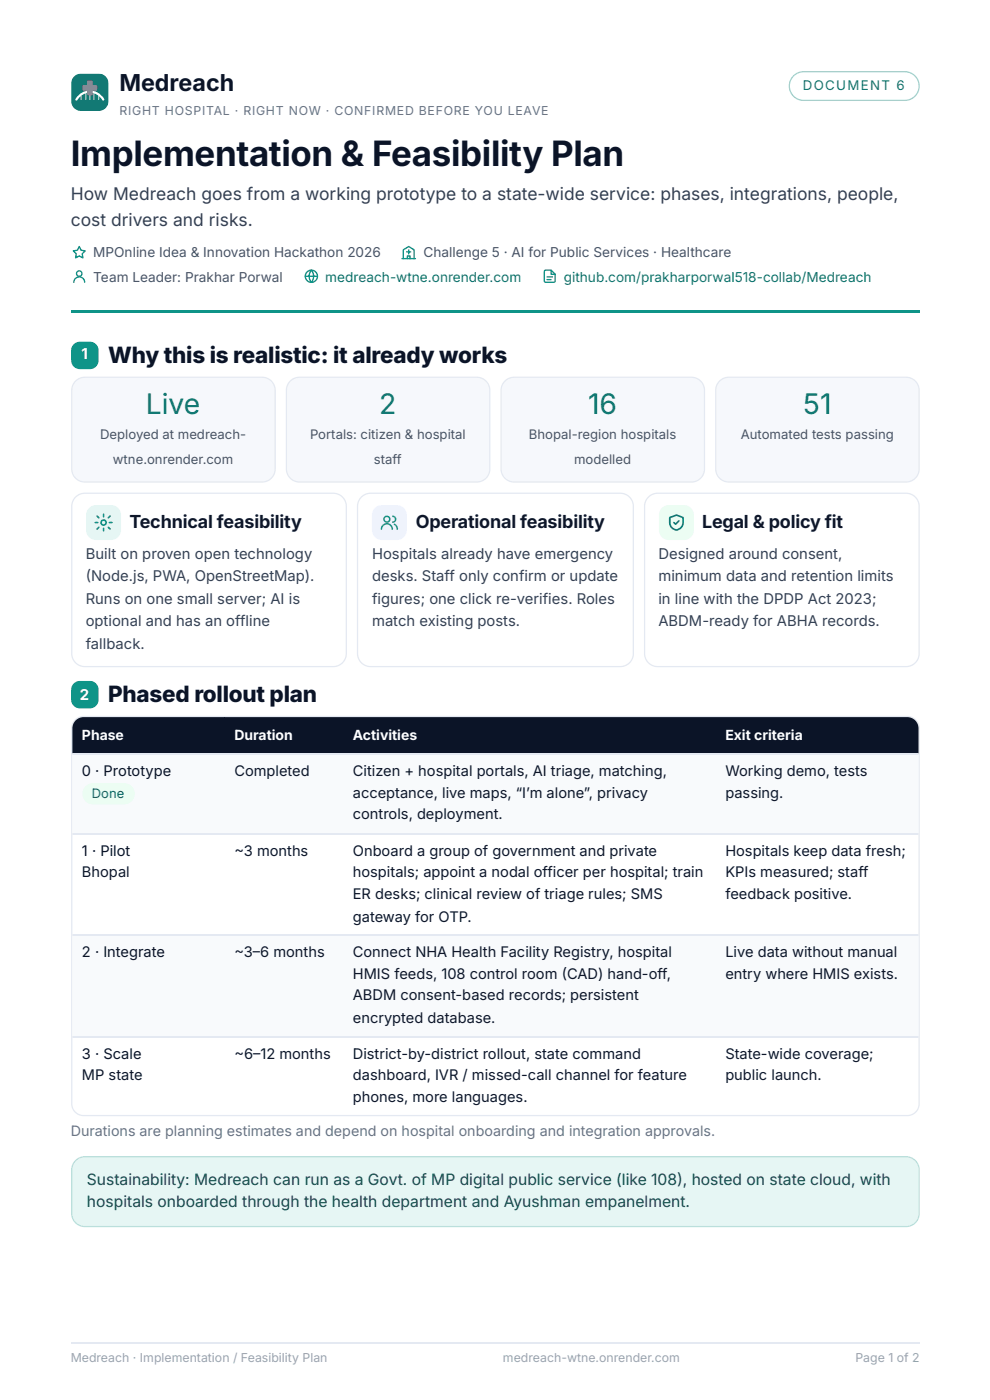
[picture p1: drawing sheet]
<svg xmlns="http://www.w3.org/2000/svg" width="210mm" height="297mm" viewBox="0 0 210 297" stroke-linecap="round" stroke-linejoin="round" font-family="sans-serif">
<defs><g id="words">
<text font-size="7.4" fill="#0b1427" x="15" y="35.2">Implementation &amp; Feasibility Plan</text>
<g font-size="6" fill="#0f766e">
<text x="30.9" y="87.8">Live</text>
<text x="80.4" y="87.8">2</text>
<text x="124.7" y="87.8">16</text>
<text x="170.3" y="87.8">51</text>
</g>
<text font-size="4.9" fill="#0b1427" x="25.3" y="19.3">Medreach</text>
<g font-size="4.8" fill="#0b1427">
<text x="22.9" y="77">Why this is realistic: it already works</text>
<text x="22.9" y="149">Phased rollout plan</text>
</g>
<g font-size="3.8" fill="#0f172a">
<text x="27.4" y="111.9">Technical feasibility</text>
<text x="88.1" y="111.9">Operational feasibility</text>
<text x="148.8" y="111.9">Legal &amp; policy fit</text>
</g>
<g font-size="3.7" fill="#334155">
<text x="15" y="42.3">How Medreach goes from a working prototype to a state-wide service: phases, integrations, people,</text>
<text x="15" y="47.9">cost drivers and risks.</text>
</g>
<g font-size="3.3" fill="#134e4a">
<text x="18.4" y="251.4">Sustainability: Medreach can run as a Govt. of MP digital public service (like 108), hosted on state cloud, with</text>
<text x="18.4" y="256.1">hospitals onboarded through the health department and Ayushman empanelment.</text>
</g>
<g font-size="3.2" fill="#fff">
<text x="17.2" y="76.2">1</text>
<text x="16.9" y="148.4">2</text>
</g>
<g font-size="3.1" fill="#334155">
<text x="18.2" y="118.5">Built on proven open technology</text>
<text x="78.9" y="118.5">Hospitals already have emergency</text>
<text x="139.6" y="118.5">Designed around consent,</text>
<text x="18.2" y="123.3">(Node.js, PWA, OpenStreetMap).</text>
<text x="78.9" y="123.3">desks. Staff only confirm or update</text>
<text x="139.6" y="123.3">minimum data and retention limits</text>
<text x="18.2" y="128.1">Runs on one small server; AI is</text>
<text x="78.9" y="128.1">figures; one click re-verifies. Roles</text>
<text x="139.6" y="128.1">in line with the DPDP Act 2023;</text>
<text x="18.2" y="132.8">optional and has an offline</text>
<text x="18.2" y="137.6">fallback.</text>
<text x="78.9" y="132.8">match existing posts.</text>
<text x="139.6" y="132.8">ABDM-ready for ABHA records.</text>
</g>
<g font-size="3.1" fill="#0b1427">
<text x="17.4" y="164.6">0 · Prototype</text>
<text x="17.4" y="181.5">1 · Pilot</text>
<text x="17.4" y="202.9">2 · Integrate</text>
<text x="17.4" y="224.6">3 · Scale</text>
</g>
<g font-size="3.1" fill="#0f172a">
<text x="49.7" y="164.6">Completed</text>
<text x="74.8" y="164.6">Citizen + hospital portals, AI triage, matching,</text>
<text x="153.8" y="164.6">Working demo, tests</text>
<text x="74.8" y="169.3">acceptance, live maps, “I’m alone”, privacy</text>
<text x="74.8" y="173.8">controls, deployment.</text>
<text x="153.8" y="169.3">passing.</text>
<text x="49.7" y="181.5">~3 months</text>
<text x="74.8" y="181.5">Onboard a group of government and private</text>
<text x="153.8" y="181.5">Hospitals keep data fresh;</text>
<text x="17.4" y="186">Bhopal</text>
<text x="74.8" y="186">hospitals; appoint a nodal officer per hospital; train</text>
<text x="74.8" y="190.8">ER desks; clinical review of triage rules; SMS</text>
<text x="153.8" y="186">KPIs measured; staff</text>
<text x="153.8" y="190.8">feedback positive.</text>
<text x="74.8" y="195.5">gateway for OTP.</text>
<text x="49.7" y="202.9">~3–6 months</text>
<text x="74.8" y="202.9">Connect NHA Health Facility Registry, hospital</text>
<text x="153.8" y="202.9">Live data without manual</text>
<text x="74.8" y="207.7">HMIS feeds, 108 control room (CAD) hand-off,</text>
<text x="153.8" y="207.7">entry where HMIS exists.</text>
<text x="74.8" y="212.2">ABDM consent-based records; persistent</text>
<text x="74.8" y="217">encrypted database.</text>
<text x="49.7" y="224.6">~6–12 months</text>
<text x="74.8" y="224.6">District-by-district rollout, state command</text>
<text x="153.8" y="224.6">State-wide coverage;</text>
<text x="17.4" y="229.1">MP state</text>
<text x="74.8" y="229.1">dashboard, IVR / missed-call channel for feature</text>
<text x="74.8" y="233.9">phones, more languages.</text>
<text x="153.8" y="229.1">public launch.</text>
</g>
<g font-size="3" fill="#fff">
<text x="17.4" y="156.9">Phase</text>
<text x="49.7" y="156.9">Duration</text>
<text x="74.8" y="156.9">Activities</text>
<text x="153.8" y="156.9">Exit criteria</text>
</g>
<text font-size="3" fill="#64748b" x="15" y="241">Durations are planning estimates and depend on hospital onboarding and integration approvals.</text>
<g font-size="2.9" fill="#475569">
<text x="19.8" y="54.5">MPOnline Idea &amp; Innovation Hackathon 2026</text>
<text x="19.8" y="59.8">Team Leader: Prakhar Porwal</text>
<text x="89.8" y="54.5">Challenge 5 · AI for Public Services · Healthcare</text>
</g>
<g font-size="2.9" fill="#0f766e">
<text x="69" y="59.8">medreach-wtne.onrender.com</text>
<text x="119.5" y="59.8">github.com/prakharporwal518-collab/Medreach</text>
</g>
<text font-size="2.8" fill="#0f766e" x="170.2" y="19.1">DOCUMENT 6</text>
<g font-size="2.8" fill="#475569">
<text x="21.2" y="93.1">Deployed at medreach-</text>
<text x="65.7" y="93.1">Portals: citizen &amp; hospital</text>
<text x="112.1" y="93.1">Bhopal-region hospitals</text>
<text x="157.1" y="93.1">Automated tests passing</text>
<text x="23.9" y="98.4">wtne.onrender.com</text>
<text x="79.3" y="98.4">staff</text>
<text x="121.7" y="98.4">modelled</text>
</g>
<text font-size="2.8" fill="#15803d" x="19.5" y="169.3">Done</text>
<text font-size="2.6" fill="#64748b" x="25.3" y="24.3">RIGHT HOSPITAL · RIGHT NOW · CONFIRMED BEFORE YOU LEAVE</text>
<g font-size="2.6" fill="#94a3b8">
<text x="15" y="288.9">Medreach · Implementation / Feasibility Plan</text>
<text x="106.6" y="288.9">medreach-wtne.onrender.com</text>
<text x="181.4" y="288.9">Page 1 of 2</text>
</g>
</g></defs>
<path d="M15.9 152.7l.9-.5 .9-.2h174.7a2.51 2.51 0 0 1 2.5 2.5v79.7a2.51 2.51 0 0 1-2.5 2.5h-174.7a2.51 2.51 0 0 1-2.5-2.5v-79.7l.2-.9z" fill="none" stroke="#e4e9f2" stroke-width=".26"/>
<g fill="#0b1427">
<path d="M15.3 152.1h32.3v7.7h-32.3z"/>
<path d="M47.6 152.1h25.2v7.7h-25.2z"/>
<path d="M72.8 152.1h78.8v7.7h-78.8z"/>
<path d="M151.6 152.1h43.1v7.7h-43.1z"/>
</g>
<path d="M15.3 159.8h32.3v16.9h-32.3z" fill="#f8fafc"/>
<path d="M15.3 159.9h32.3" fill="none" stroke="#e4e9f2" stroke-width=".26"/>
<path d="M47.6 159.8h25.2v16.9h-25.2z" fill="#f8fafc"/>
<path d="M47.6 159.9h25.2" fill="none" stroke="#e4e9f2" stroke-width=".26"/>
<path d="M72.8 159.8h78.8v16.9h-78.8z" fill="#f8fafc"/>
<path d="M72.8 159.9h78.8" fill="none" stroke="#e4e9f2" stroke-width=".26"/>
<path d="M151.6 159.8h43.1v16.9h-43.1z" fill="#f8fafc"/>
<path d="M151.6 159.9h43.1M15.3 176.9h179.4" fill="none" stroke="#e4e9f2" stroke-width=".26"/>
<path d="M15.3 198.2h32.3v21.7h-32.3z" fill="#f8fafc"/>
<path d="M15.3 198.3h32.3" fill="none" stroke="#e4e9f2" stroke-width=".26"/>
<path d="M47.6 198.2h25.2v21.7h-25.2z" fill="#f8fafc"/>
<path d="M47.6 198.3h25.2" fill="none" stroke="#e4e9f2" stroke-width=".26"/>
<path d="M72.8 198.2h78.8v21.7h-78.8z" fill="#f8fafc"/>
<path d="M72.8 198.3h78.8" fill="none" stroke="#e4e9f2" stroke-width=".26"/>
<path d="M151.6 198.2h43.1v21.7h-43.1z" fill="#f8fafc"/>
<path d="M151.6 198.3h43.1M15.3 220h179.4" fill="none" stroke="#e4e9f2" stroke-width=".26"/>
<path d="M16 246.2l.9-.6 1.1-.2h174.1a2.78 2.78 0 0 1 2.8 2.8v9.2a2.78 2.78 0 0 1-2.8 2.8h-174.1a2.78 2.78 0 0 1-2.8-2.8v-9.4l.3-1z" fill="#e6f6f4"/>
<path d="M16 246.2l.9-.6 1.1-.2h174.1a2.78 2.78 0 0 1 2.8 2.8v9.2a2.78 2.78 0 0 1-2.8 2.8h-174.1a2.78 2.78 0 0 1-2.8-2.8v-9.4l.3-1z" fill="none" stroke="#b7e5df" stroke-width=".26"/>
<path d="M15.6 73l1-.5h2.4a1.85 1.85 0 0 1 1.9 1.8v2.2a1.85 1.85 0 0 1-1.9 1.8h-2.1a1.85 1.85 0 0 1-1.8-1.8v-2.5z" fill="#0f9488"/>
<path d="M16 80.9l.9-.7 1.1-.2h37.6a2.78 2.78 0 0 1 2.7 2.8v16.7a2.78 2.78 0 0 1-2.7 2.8h-37.6a2.78 2.78 0 0 1-2.8-2.8v-16.9l.3-1z" fill="#f6f8fc"/>
<path d="M16 80.9l.9-.7 1.1-.2h37.6a2.78 2.78 0 0 1 2.7 2.8v16.7a2.78 2.78 0 0 1-2.7 2.8h-37.6a2.78 2.78 0 0 1-2.8-2.8v-16.9l.3-1z" fill="none" stroke="#e4e9f2" stroke-width=".26"/>
<path d="M61.5 80.9l.9-.7 1.1-.2h37.6a2.78 2.78 0 0 1 2.7 2.8v16.7a2.78 2.78 0 0 1-2.7 2.8h-37.6a2.78 2.78 0 0 1-2.8-2.8v-16.9l.3-1z" fill="#f6f8fc"/>
<path d="M61.5 80.9l.9-.7 1.1-.2h37.6a2.78 2.78 0 0 1 2.7 2.8v16.7a2.78 2.78 0 0 1-2.7 2.8h-37.6a2.78 2.78 0 0 1-2.8-2.8v-16.9l.3-1z" fill="none" stroke="#e4e9f2" stroke-width=".26"/>
<path d="M107 80.9l.9-.7 1.1-.2h37.6a2.78 2.78 0 0 1 2.8 2.8v16.7a2.78 2.78 0 0 1-2.8 2.8h-37.6a2.78 2.78 0 0 1-2.8-2.8v-16.9l.3-1z" fill="#f6f8fc"/>
<path d="M107 80.9l.9-.7 1.1-.2h37.6a2.78 2.78 0 0 1 2.8 2.8v16.7a2.78 2.78 0 0 1-2.8 2.8h-37.6a2.78 2.78 0 0 1-2.8-2.8v-16.9l.3-1z" fill="none" stroke="#e4e9f2" stroke-width=".26"/>
<path d="M152.6 80.9l.9-.7 1-.2h37.6a2.78 2.78 0 0 1 2.8 2.8v16.7a2.78 2.78 0 0 1-2.8 2.8h-37.6a2.78 2.78 0 0 1-2.8-2.8v-16.9l.3-1z" fill="#f6f8fc"/>
<path d="M152.6 80.9l.9-.7 1-.2h37.6a2.78 2.78 0 0 1 2.8 2.8v16.7a2.78 2.78 0 0 1-2.8 2.8h-37.6a2.78 2.78 0 0 1-2.8-2.8v-16.9l.3-1z" fill="none" stroke="#e4e9f2" stroke-width=".26"/>
<path d="M16 105.5l.9-.6 1.1-.3h52.6a2.78 2.78 0 0 1 2.8 2.8v31.2a2.78 2.78 0 0 1-2.8 2.8h-52.6a2.78 2.78 0 0 1-2.8-2.8v-31.2l.2-1z" fill="#fff"/>
<path d="M16 105.5l.9-.6 1.1-.3h52.6a2.78 2.78 0 0 1 2.8 2.8v31.2a2.78 2.78 0 0 1-2.8 2.8h-52.6a2.78 2.78 0 0 1-2.8-2.8v-31.2l.2-1z" fill="none" stroke="#e4e9f2" stroke-width=".26"/>
<path d="M18.9 107.8a2.12 2.12 0 0 1 1.5-.6h3.1a2.12 2.12 0 0 1 2.2 2.1v3.1a2.12 2.12 0 0 1-2.2 2.2h-3.1a2.12 2.12 0 0 1-2.1-2.2v-3.1a2.12 2.12 0 0 1 .6-1.5z" fill="#e6f6f4"/>
<g fill="none" stroke="#0f9488" stroke-width=".35">
<path d="M20.2 110.9h.5M20.6 109.5l.4 .4M21 111.9l-.4 .3M22 109.1v.5M22 112.1v.5M23 111.9l.3 .3M23.2 110.9h.5M23.3 109.5l-.3 .4"/>
<circle cx="22" cy="110.9" r=".53"/>
</g>
<path d="M76.6 105.5l.9-.6 1.1-.3h52.9a2.78 2.78 0 0 1 2.8 2.8v31.2a2.78 2.78 0 0 1-2.8 2.8h-52.9a2.78 2.78 0 0 1-2.8-2.8v-31.2l.2-1z" fill="#fff"/>
<path d="M76.6 105.5l.9-.6 1.1-.3h52.9a2.78 2.78 0 0 1 2.8 2.8v31.2a2.78 2.78 0 0 1-2.8 2.8h-52.9a2.78 2.78 0 0 1-2.8-2.8v-31.2l.2-1z" fill="none" stroke="#e4e9f2" stroke-width=".26"/>
<path d="M79.5 107.8a2.12 2.12 0 0 1 1.5-.6h3.1a2.12 2.12 0 0 1 2.2 2.1v3.1a2.12 2.12 0 0 1-2.2 2.2h-3.1a2.12 2.12 0 0 1-2.2-2.2v-3.1a2.12 2.12 0 0 1 .7-1.5z" fill="#eff4ff"/>
<g fill="none" stroke="#2563eb" stroke-width=".35">
<path d="M80.9 112.3a1.15 1.15 0 0 1 1.1-1.2 1.15 1.15 0 0 1 1.2 1.2M83.3 109.5a.62 .62 0 0 1 .6 .7 .62 .62 0 0 1-.6 .6M83.6 111.2l.5 .5 .1 .6"/>
<circle cx="82" cy="110.2" r=".62"/>
</g>
<path d="M137.5 105.5l.9-.6 1-.3h52.7a2.78 2.78 0 0 1 2.8 2.8v31.2a2.78 2.78 0 0 1-2.8 2.8h-52.7a2.78 2.78 0 0 1-2.7-2.8v-31.2l.2-1z" fill="#fff"/>
<path d="M137.5 105.5l.9-.6 1-.3h52.7a2.78 2.78 0 0 1 2.8 2.8v31.2a2.78 2.78 0 0 1-2.8 2.8h-52.7a2.78 2.78 0 0 1-2.7-2.8v-31.2l.2-1z" fill="none" stroke="#e4e9f2" stroke-width=".26"/>
<path d="M140.3 107.8a2.12 2.12 0 0 1 1.5-.6h3.2a2.12 2.12 0 0 1 2.1 2.1v3.1a2.12 2.12 0 0 1-2.1 2.2h-3.2a2.12 2.12 0 0 1-2.1-2.2v-3.1a2.12 2.12 0 0 1 .6-1.5z" fill="#ecfdf3"/>
<path d="M142 109.8l1.4-.5 1.4 .5a2.06 2.06 0 0 1-.9 2.5 1.45 1.45 0 0 1-1.9-1.4zM143.9 110.5l-.7 .7-.3-.3" fill="none" stroke="#16a34a" stroke-width=".35"/>
<path d="M15.6 145l1-.5h2.4a1.85 1.85 0 0 1 1.9 1.8v2.1a1.85 1.85 0 0 1-1.9 1.9h-2.1a1.85 1.85 0 0 1-1.8-1.9v-2.4z" fill="#0f9488"/>
<path d="M18.1 166.8a2.25 2.25 0 0 1 1.6-.6h6.6a2.25 2.25 0 0 1 2.3 2.2 2.25 2.25 0 0 1-2.3 2.3h-6.6a2.25 2.25 0 0 1-2.1-1.4 2.25 2.25 0 0 1 .5-2.5z" fill="#ecfdf3"/>
<path d="M15.1 65.9h179.9v.5h-179.9z" fill="#0f9488"/>
<path d="M15.6 16.1l1-.5h4.7a1.74 1.74 0 0 1 1.7 1.7v4.5a1.74 1.74 0 0 1-1.7 1.7h-4.5a1.74 1.74 0 0 1-1.7-1.7v-4.6z" fill="#0b7a75"/>
<path d="M16.2 21.1a3.2 3.2 0 0 1 5.7 0" fill="none" stroke="#fff" stroke-width=".47"/>
<path d="M17.2 20.3v.8zM18.2 19.8v1.3zM19 19.6v1.5zM19.9 19.8v1.3zM20.9 20.3v.8z" fill="#000"/>
<path d="M18.2 19.8v1.3M19 19.6v1.5M19.9 19.8v1.3M17.2 20.3v.8M20.9 20.3v.8" fill="none" stroke="#fff" stroke-width=".25"/>
<g fill="#ff4d5e">
<path d="M18.5 17.2l.9-.1 .2 .2 .1 2.6-.2 .3h-.8l-.2-.2z"/>
<path d="M17.6 18.1l2.8-.1 .2 .3v.8l-.3 .2-2.6-.1-.2-.2z"/>
</g>
<g fill="none" stroke="#0f9488" stroke-width=".29">
<path d="M15.5 53.2l.9-.1 .4-.8 .4 .8 .9 .1-.7 .6 .2 .9-.8-.4-.8 .4 .2-.9zM15.7 59.9a1.15 1.15 0 0 1 1.1-1.2 1.15 1.15 0 0 1 1.1 1.2M64.7 58.6h2.6M66 57.3a2.01 2.01 0 0 1 0 2.6 2.01 2.01 0 0 1 0-2.6zM85.2 54.9h2.9M85.5 54.9v-1.9l1.2-.7 1.1 .7v1.9M86.2 53.4h.9M86.4 54.9v-.6h.5v.6M86.7 53v.9M115.5 57.4l1.3-.1 .9 .9-.1 1.6h-2.1zM116 58.7h1.1M116 59.3h.8"/>
<path d="M116.8 57.3v.9h.9"/>
<circle cx="16.8" cy="58" r=".57"/>
<circle cx="66" cy="58.6" r="1.29"/>
</g>
<path d="M168.2 16.1l.8-.6 1.2-.3h21.6a3 3 0 0 1 3.1 3.1 3 3 0 0 1-3.1 3h-21.4a3 3 0 0 1-2.8-1.9 3 3 0 0 1 .6-3.3z" fill="none" stroke="#99d5cf" stroke-width=".26"/>
<path d="M15.1 284.8h179.9" fill="none" stroke="#e4e9f2" stroke-width=".26"/>
<use href="#words"/>
</svg>
